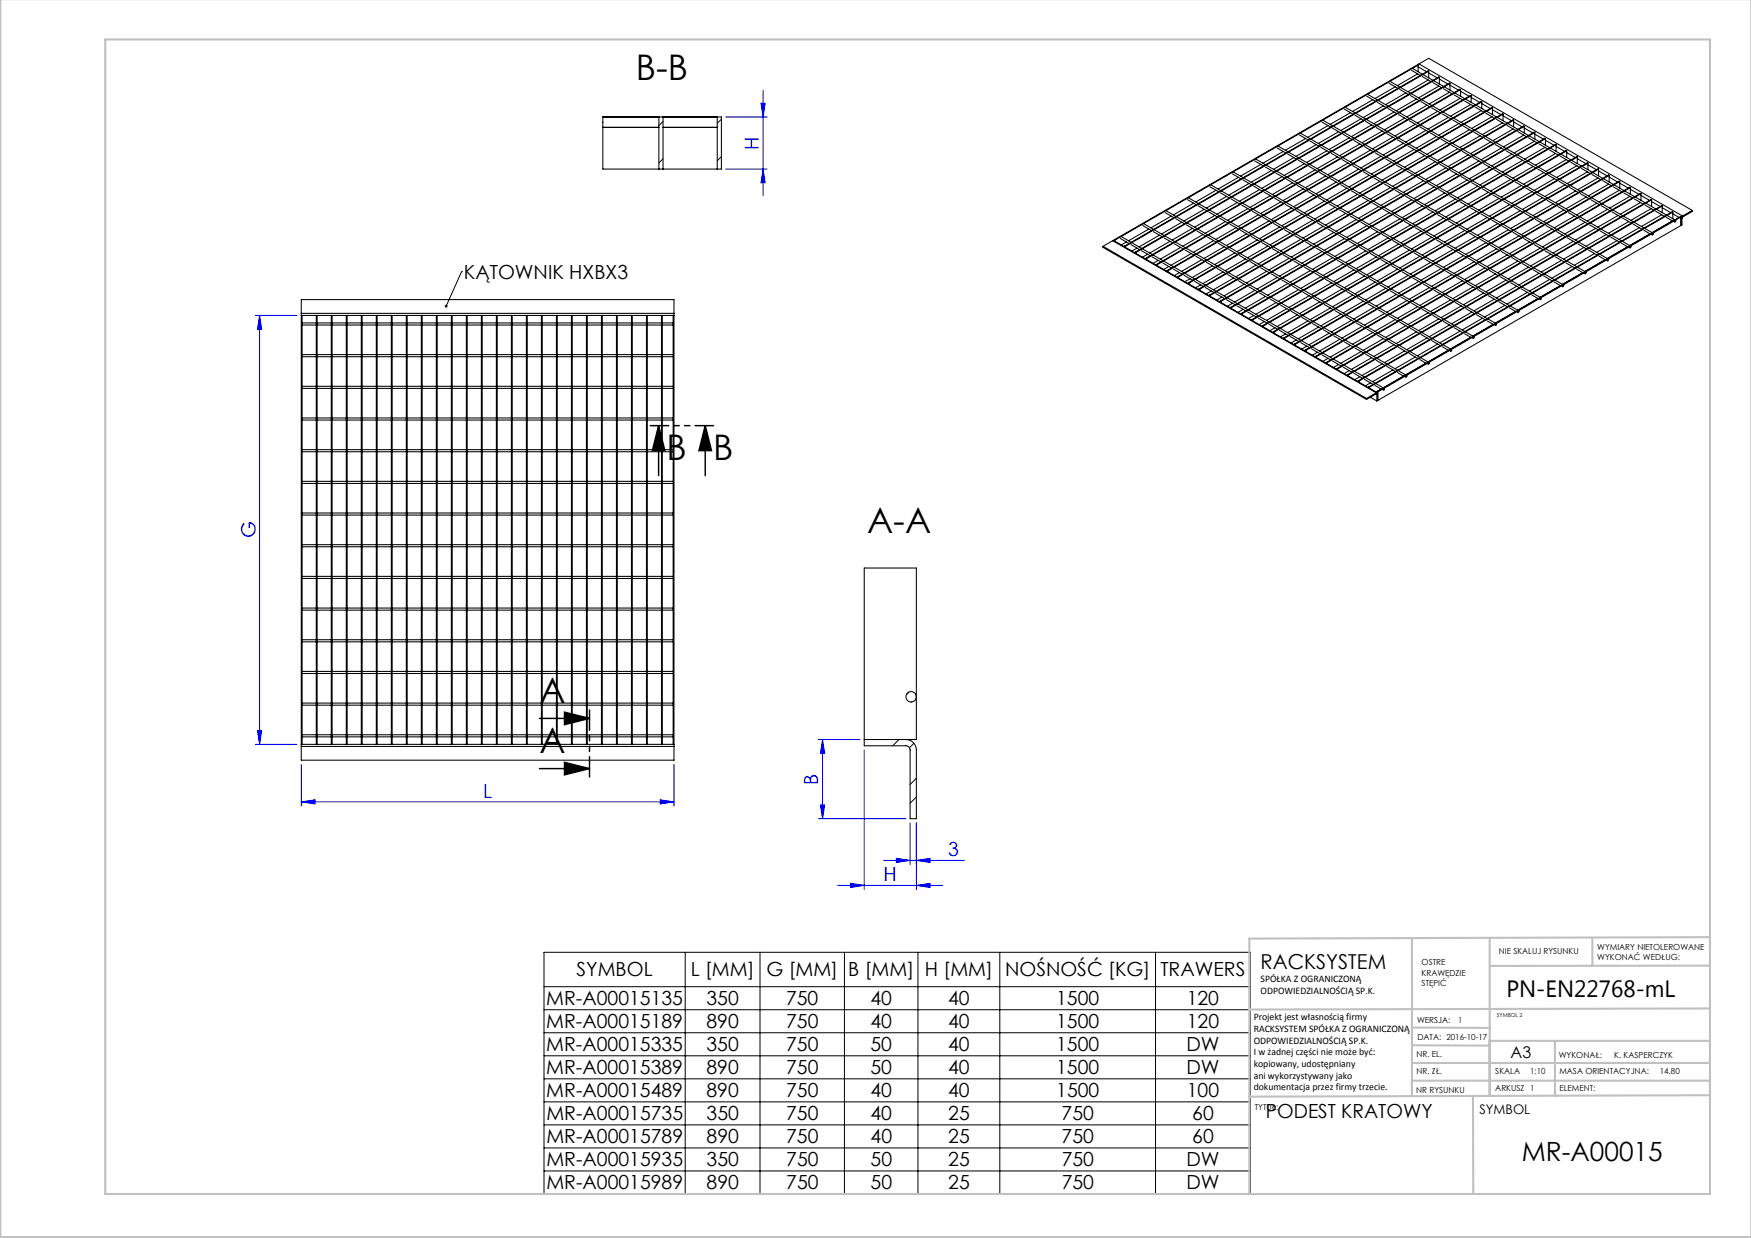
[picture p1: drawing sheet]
<svg xmlns="http://www.w3.org/2000/svg" width="420mm" height="297mm" viewBox="0 0 420 297" stroke-linecap="round" stroke-linejoin="round" font-family="sans-serif">
<defs><g id="words">
<g font-size="8.5">
<text x="152.6" y="19.2">B-B</text>
<text x="159.9" y="110.4">B</text>
<text x="171.1" y="110.4">B</text>
<text x="208" y="127.9">A-A</text>
<text x="129.4" y="168.6">A</text>
<text x="129.4" y="180.7">A</text>
</g>
<text font-size="6.3" x="365" y="278.5">MR-A00015</text>
<text font-size="5.6" x="361.3" y="239.1">PN-EN22768-mL</text>
<text font-size="4.9" x="302.4" y="232.4">RACKSYSTEM</text>
<g font-size="4.7" fill="#00f">
<text x="182" y="35.9" transform="rotate(-90 182 35.9)">H</text>
<text x="61.2" y="129.2" transform="rotate(-90 61.2 129.2)">G</text>
<text x="115.9" y="191.4">L</text>
<text x="196.3" y="188.3" transform="rotate(-90 196.3 188.3)">B</text>
<text x="227.4" y="205.4">3</text>
<text x="212" y="211.4">H</text>
</g>
<g font-size="4.7">
<text x="111.3" y="66.9">KĄTOWNIK HXBX3</text>
<text x="138.3" y="234.3">SYMBOL</text>
<text x="165.7" y="234.3">L [MM]</text>
<text x="183.8" y="234.3">G [MM]</text>
<text x="203.5" y="234.3">B [MM]</text>
<text x="221.8" y="234.3">H [MM]</text>
<text x="241.1" y="234.3">NOŚNOŚĆ [KG]</text>
<text x="278.3" y="234.3">TRAWERS</text>
<text x="131" y="241.2">MR-A00015135</text>
<text x="169.5" y="241.2">350</text>
<text x="188.6" y="241.2">750</text>
<text x="208.8" y="241.2">40</text>
<text x="227.4" y="241.2">40</text>
<text x="253.3" y="241.2">1500</text>
<text x="284.7" y="241.2">120</text>
<text x="131" y="246.7">MR-A00015189</text>
<text x="169.5" y="246.7">890</text>
<text x="188.6" y="246.7">750</text>
<text x="208.8" y="246.7">40</text>
<text x="227.4" y="246.7">40</text>
<text x="253.3" y="246.7">1500</text>
<text x="284.7" y="246.7">120</text>
<text x="131" y="252.2">MR-A00015335</text>
<text x="131" y="257.7">MR-A00015389</text>
<text x="169.5" y="252.2">350</text>
<text x="169.5" y="257.7">890</text>
<text x="188.6" y="252.2">750</text>
<text x="188.6" y="257.7">750</text>
<text x="208.8" y="252.2">50</text>
<text x="208.8" y="257.7">50</text>
<text x="227.4" y="252.2">40</text>
<text x="227.4" y="257.7">40</text>
<text x="253.3" y="252.2">1500</text>
<text x="253.3" y="257.7">1500</text>
<text x="284.6" y="252.2">DW</text>
<text x="284.6" y="257.7">DW</text>
<text x="131" y="263.3">MR-A00015489</text>
<text x="169.5" y="263.3">890</text>
<text x="188.6" y="263.3">750</text>
<text x="208.8" y="263.3">40</text>
<text x="227.4" y="263.3">40</text>
<text x="253.3" y="263.3">1500</text>
<text x="284.7" y="263.3">100</text>
<text x="131" y="268.8">MR-A00015735</text>
<text x="169.5" y="268.8">350</text>
<text x="188.6" y="268.8">750</text>
<text x="208.8" y="268.8">40</text>
<text x="227.4" y="268.8">25</text>
<text x="254.6" y="268.8">750</text>
<text x="286" y="268.8">60</text>
<text x="303.6" y="268.1">PODEST KRATOWY</text>
<text x="131" y="274.3">MR-A00015789</text>
<text x="169.5" y="274.3">890</text>
<text x="188.6" y="274.3">750</text>
<text x="208.8" y="274.3">40</text>
<text x="227.4" y="274.3">25</text>
<text x="254.7" y="274.3">750</text>
<text x="286" y="274.3">60</text>
<text x="131.1" y="279.8">MR-A00015935</text>
<text x="169.5" y="279.8">350</text>
<text x="188.6" y="279.8">750</text>
<text x="208.8" y="279.8">50</text>
<text x="227.5" y="279.8">25</text>
<text x="254.7" y="279.8">750</text>
<text x="284.6" y="279.8">DW</text>
<text x="131.1" y="285.4">MR-A00015989</text>
<text x="169.5" y="285.4">890</text>
<text x="188.6" y="285.4">750</text>
<text x="208.8" y="285.4">50</text>
<text x="227.5" y="285.4">25</text>
<text x="254.7" y="285.4">750</text>
<text x="284.6" y="285.4">DW</text>
</g>
<text font-size="3.9" x="362.3" y="253.8">A3</text>
<text font-size="3.2" x="354.9" y="267.2">SYMBOL</text>
<g font-size="2.4">
<text x="302.4" y="235.6">SPÓŁKA Z OGRANICZONĄ</text>
<text x="302.4" y="238.4">ODPOWIEDZIALNOŚCIĄ SP.K.</text>
<text x="300.7" y="244.7">Projekt jest własnością firmy</text>
<text x="300.7" y="247.5">RACKSYSTEM SPÓŁKA Z OGRANICZONĄ</text>
<text x="300.7" y="250.3">ODPOWIEDZIALNOŚCIĄ SP.K.</text>
<text x="300.7" y="253.1">I w żadnej części nie może być:</text>
<text x="300.7" y="256">kopiowany, udostępniany</text>
<text x="300.7" y="258.8">ani wykorzystywany jako</text>
<text x="300.7" y="261.6">dokumentacja przez firmy trzecie.</text>
</g>
<g font-size="2">
<text x="383.1" y="227.9">WYMIARY NIETOLEROWANE</text>
<text x="341" y="231.6">OSTRE</text>
<text x="359.5" y="228.9">NIE SKALUJ RYSUNKU</text>
<text x="383.1" y="230.4">WYKONAĆ WEDŁUG:</text>
<text x="341" y="234.1">KRAWĘDZIE</text>
<text x="341" y="236.6">STĘPIĆ</text>
<text x="339.9" y="245.4">WERSJA:</text>
<text x="349.8" y="245.4">1</text>
<text x="340" y="249.4">DATA: 2016-10-17</text>
<text x="339.8" y="257.6">NR. ZŁ.</text>
<text x="339.8" y="253.5">NR. EL.</text>
<text x="358.7" y="257.7">SKALA</text>
<text x="367" y="257.7">1:10</text>
<text x="373.9" y="253.8">WYKONAŁ:</text>
<text x="374.1" y="257.7">MASA ORIENTACYJNA:</text>
<text x="387.2" y="253.8">K. KASPERCZYK</text>
<text x="398.1" y="257.7">14.80</text>
<text x="339.7" y="262.3">NR RYSUNKU</text>
<text x="358.7" y="261.7">ARKUSZ 1</text>
<text x="374.1" y="261.7">ELEMENT:</text>
<text x="301" y="266.4">TYTUŁ:</text>
</g>
<text font-size="1.3" x="359" y="244">SYMBOL 2</text>
</g></defs>
<path d="M158 102.1l1.5 6h-3zM158 102.1v12M169.2 102.1l1.5 6h-3zM169.2 102.1v12M129.4 172.3h12M135.4 170.8l6 1.5-6 1.5zM129.4 184.4h12M135.4 182.9l6 1.5-6 1.5z" fill="none" stroke="#000" stroke-width=".35"/>
<g fill="none" stroke="#00f" stroke-width=".24">
<path d="M174 28.1h10M182.5 24.8h1l-.5 3.3zM183 21.7v25.2M174 40.6h10M183 40.6l.5 3.3h-1zM61.3 75.7h10M62.3 75.7v102.9M62.3 75.7l.5 3.3h-1zM61.3 178.6h10M61.8 175.3h1l-.5 3.3zM196.3 177.4h10M197.3 177.4v19"/>
<path d="M197.3 177.4l.5 3.3h-1zM207.3 179.9v33.5M72.3 192.4l3.3-.5v1zM72.3 183.4v10M72.3 192.4h89.4M158.4 191.9l3.3 .5-3.3 .5zM161.7 183.4v10M196.3 196.4h21M196.8 193.1h1l-.5 3.3zM218.3 197.4v10M219.8 197.4v16M200.9 212.4h25.2"/>
<path d="M204 211.9l3.3 .5-3.3 .5zM211.9 206.4h19.4M215 205.9l3.3 .5-3.3 .5zM219.8 212.4l3.3-.5v1zM219.8 206.4l3.3-.5v1z"/>
</g>
<g fill="none" stroke="#000" stroke-width=".24">
<path d="M110.7 65.2h.1M110.7 65.2l-3.7 8.2M130.5 228.5h169.4v57.9h-169.4zM130.5 236.7h169.4M164.4 228.5v57.9M182.3 228.5v57.9M202.5 228.5v57.9M220.2 228.5v57.9M239.8 228.5v57.9M277.2 228.5v57.9M130.5 242.2h169.4M130.5 247.8h169.4"/>
<path d="M130.5 253.3h169.4M130.5 258.8h169.4M130.5 264.3h169.4M130.5 269.9h169.4M130.5 275.4h169.4M130.5 280.9h169.4"/>
</g>
<path d="M141.4 170.3v16.1" fill="none" stroke="#000" stroke-width=".35" stroke-dasharray="6.3 1.3 1.3 1.3 1.3 1.3" stroke-dashoffset="1.5"/>
<path d="M156 102.1h15.2" fill="none" stroke="#000" stroke-width=".35" stroke-dasharray="6.3 1.3 1.3 1.3 1.3 1.3" stroke-dashoffset="1.9"/>
<g fill="none" stroke="#c0c0c0" stroke-width=".5">
<path d="M.1 -.1v296.9h419.9M25.2 9.5h385v276.9h-385zM338.7 225.2v37.8M357.3 225v37.9v-13.2M382 225.4v6.3M410.1 224.8l-110.4 .4v61.2M410.1 231.7h-52.8M338.7 259.3h71.5M338.7 255h71.5M338.7 250.8l18.6 .1M338.7 246.5l18.6 .1M357.3 249.7h52.9"/>
<path d="M373 249.7v13.2M410.1 241.9l-110.4 .3M353.3 262.9l.1 23.5M410.2 262.7l-110.5 .4"/>
</g>
<g fill="#000">
<path d="M106.8 73.2a.34 .34 0 0 1 .5 .2 .34 .34 0 0 1-.4 .4l.1-.4-.1 .4-.2-.3z"/>
<path d="M158 102.1l1.5 6h-3zM169.2 102.1l1.5 6h-3z"/>
<path d="M135.4 170.8l6 1.5-6 1.5zM135.4 182.9l6 1.5-6 1.5z"/>
</g>
<g fill="#00f">
<path d="M72.3 192.4l3.3-.5v1zM158.4 191.9l3.3 .5-3.3 .5z"/>
<path d="M204 211.9l3.3 .5-3.3 .5zM219.8 212.4l3.3-.5v1z"/>
<path d="M196.8 193.1h1l-.5 3.3zM197.3 177.4l.5 3.3h-1z"/>
<path d="M183 40.6l.5 3.3h-1zM182.5 24.8h1l-.5 3.3z"/>
<path d="M62.3 75.7l.5 3.3h-1zM61.8 175.3h1l-.5 3.3z"/>
<path d="M215 205.9l3.3 .5-3.3 .5zM219.8 206.4l3.3-.5v1z"/>
</g>
<g fill="none" stroke="#000" stroke-width=".25">
<path d="M333.2 20l2.1 1.2M333.5 19.5l2.3 1.4M338.6 16.9l2.1 1.2M338.8 16.4l2.4 1.4M340 17.7l-4.8 2.8M340.2 15.6l-.2-.1-72.7 42M340.2 15.6l-72.8 42M340.2 15.6v1.6M340.2 16l2 1.2M340.4 15.3l-.3 .3M340.4 15.3l63.2 36.5M340.4 15.3l2.3-1.3 63.2 36.5"/>
<path d="M341.1 18.3l2.1 1.3M341.4 17.9l2.3 1.4M342.6 19.2l-4.9 2.8M342.7 17.1l-.1-.1-72.8 42M342.7 17.1l-72.8 42M342.7 17.1v1.6M342.7 17.5l2 1.2M343.7 19.8l2.1 1.2M343.9 19.4l2.4 1.3M345.2 18.6l-.1-.1-72.8 42M345.2 18.6l-72.7 42M345.2 18.6v1.5"/>
<path d="M345.2 19l2.1 1.2M144.6 28.1h28.4v12.5h-28.4zM144.6 30.6h13.4M158 28.1v12.5M159 30.6h13M159 28.1v12.5M172 28.1v12.5M301 38.6l2.1 1.2M301.2 38.2l2.4 1.3M302.4 39.4l-4.8 2.9M303.8 39.6l2.3 1.4M306.3 35.5l2.1 1.2"/>
<path d="M306.6 35.1l2.3 1.3M307.8 36.3l-4.9 2.9M308.9 37l2.1 1.2M309.1 36.5l2.4 1.4M310.3 37.8l-4.8 2.8M311.4 38.4l2.1 1.2M311.7 38l2.3 1.4M311.7 32.4l2.1 1.2M312 32l2.3 1.3M312.9 39.3l-4.9 2.8M313.2 33.2l-4.9 2.8M314 39.9l2.1 1.2"/>
<path d="M314.2 39.5l2.4 1.3M314.3 33.9l2.1 1.2M314.5 33.4l2.4 1.4M315.7 34.7l-4.9 2.8M316.8 35.3l2.1 1.2M317 34.9l2.4 1.4M317.1 29.3l2.1 1.2M317.3 28.9l2.4 1.3M318.3 36.2l-4.9 2.8M318.5 30.1l-4.8 2.8M319.3 36.8l2.1 1.2M319.6 36.4l2.3 1.3"/>
<path d="M319.6 30.8l2.1 1.2M319.9 30.3l2.3 1.4M320.8 37.6l-4.9 2.9M321.1 31.6l-4.9 2.8M321.9 38.3l2.1 1.2M322.1 37.8l2.4 1.4M322.2 32.2l2.1 1.2M322.4 31.8l2.4 1.4M322.5 26.2l2.1 1.2M322.7 25.8l2.4 1.3M323.4 39.1l-4.9 2.8M323.6 33.1l-4.8 2.8"/>
<path d="M323.9 27l-4.9 2.8M324.4 39.7l2.1 1.3M324.7 39.3l2.3 1.4M324.7 33.7l2.1 1.2M325 33.3l2.3 1.3M325 27.7l2.1 1.2M325.3 27.2l2.3 1.4M326.2 34.5l-4.9 2.9M326.5 28.5l-4.9 2.8M327.3 35.2l2.1 1.2M327.5 34.7l2.4 1.4M327.5 29.1l2.1 1.2"/>
<path d="M327.8 28.7l2.3 1.3M327.8 23.1l2.1 1.2M328.1 22.6l2.3 1.4M328.7 36l-4.8 2.8M329 30l-4.9 2.8M329.3 23.9l-4.9 2.8M329.8 36.6l2.1 1.2M330.1 36.2l2.3 1.4M330.1 30.6l2.1 1.2M330.3 30.2l2.4 1.3M330.4 24.6l2.1 1.2M330.6 24.1l2.4 1.4"/>
<path d="M331.3 37.5l-4.9 2.8M331.6 31.4l-4.9 2.9M331.8 25.4l-4.8 2.8M332.4 38.1l2.1 1.2M332.6 37.7l2.4 1.3M332.6 32.1l2.1 1.2M332.9 31.6l2.3 1.4M332.9 26l2.1 1.2M333.2 25.6l2.3 1.3M333.8 38.9l-4.9 2.9M334.1 32.9l-4.9 2.8M334.4 26.9l-4.9 2.8"/>
<path d="M334.7 20.8l-4.9 2.8M334.9 39.6l2.1 1.2M335.2 39.1l2.3 1.4M335.2 33.5l2.1 1.2M335.4 33.1l2.4 1.4M335.5 27.5l2.1 1.2M335.7 27.1l2.4 1.3M335.7 21.4l2.2 1.3M336 21l2.4 1.4M336.7 34.4l-4.9 2.8M336.9 28.3l-4.8 2.9M337.2 22.3l-4.9 2.8"/>
<path d="M337.7 35l2.1 1.2M338 34.6l2.3 1.3M338 29l2.1 1.2M338.3 28.5l2.3 1.4M338.3 22.9l2.1 1.2M338.5 22.5l2.4 1.3M339.2 35.8l-4.9 2.9M339.5 29.8l-4.9 2.8M339.8 23.8l-4.9 2.8M340.3 36.5l2.1 1.2M340.5 36l2.4 1.4M340.6 30.4l2.1 1.2"/>
<path d="M340.8 30l2.4 1.4M340.8 24.4l2.1 1.2M341.1 24l2.3 1.3M341.7 37.3l-4.8 2.8M342 31.3l-4.8 2.8M342.3 25.2l-4.9 2.8M342.8 37.9l2.1 1.3M343.1 37.5l2.3 1.4M343.1 31.9l2.1 1.2M343.4 31.5l2.3 1.3M343.4 25.9l2.1 1.2M343.6 25.4l2.4 1.4"/>
<path d="M344.3 38.8l-4.9 2.8M344.6 32.7l-4.9 2.9M344.9 26.7l-4.9 2.8M345.1 20.7l-4.8 2.8M345.4 39.4l2.1 1.2M345.6 39l2.4 1.3M345.6 33.4l2.2 1.2M345.9 32.9l2.4 1.4M345.9 27.3l2.1 1.2M346.2 26.9l2.3 1.4M346.2 21.3l2.1 1.2M346.5 20.9l2.3 1.3"/>
<path d="M347.1 34.2l-4.9 2.8M347.4 28.2l-4.9 2.8M347.7 22.1l-4.9 2.8M347.8 20l-.2-.1-72.7 42.1M347.8 20l-72.8 42M347.8 20v1.6M347.8 20.4l2 1.2M348.2 34.8l2.1 1.3M348.4 34.4l2.4 1.4M348.5 28.8l2.1 1.2M348.7 28.4l2.4 1.3M348.8 22.8l2.1 1.2"/>
<path d="M349 22.3l2.4 1.4M349.7 35.7l-4.9 2.8M349.9 29.6l-4.8 2.9M350.2 23.6l-4.8 2.8M350.3 21.5l-.1-.1-72.8 42M350.3 21.5l-72.7 42M350.3 21.5v1.6M350.3 21.9l2.1 1.2M350.7 36.3l2.1 1.2M351 35.9l2.3 1.3M351 30.3l2.1 1.2M351.3 29.8l2.3 1.4"/>
<path d="M351.3 24.2l2.1 1.2M351.6 23.8l2.3 1.3M352.2 37.2l-4.9 2.8M352.5 31.1l-4.9 2.8M352.8 25.1l-4.9 2.8M352.9 23l-.2-.1-72.7 42M352.9 23l-72.8 42M352.9 23v1.6M352.9 23.4l2 1.2M353.3 37.8l2.1 1.2M353.5 37.3l2.4 1.4M353.6 31.7l2.1 1.2"/>
<path d="M353.8 31.3l2.4 1.4M353.9 25.7l2.1 1.2M354.1 25.3l2.4 1.3M354.8 38.6l-4.9 2.8M355 32.6l-4.8 2.8M355.3 26.5l-4.9 2.9M355.4 24.4h-.1l-72.8 42M355.4 24.4l-72.7 42M355.4 24.4v1.6M355.4 24.8l2.1 1.2M355.8 39.2l2.1 1.3M356.1 38.8l2.3 1.4"/>
<path d="M356.1 33.2l2.1 1.2M356.4 32.8l2.3 1.3M356.4 27.2l2.1 1.2M356.6 26.7l2.4 1.4M357.6 34.1l-4.9 2.8M357.9 28l-4.9 2.8M358 25.9l-.2-.1-72.7 42M358 25.9l-72.8 42M358 25.9v1.6M358 26.3l2 1.2M358.7 34.7l2.1 1.2M358.9 34.2l2.4 1.4"/>
<path d="M358.9 28.6l2.1 1.2M359.2 28.2l2.3 1.4M360.1 35.5l-4.8 2.8M360.4 29.5l-4.9 2.8M360.5 27.4l-.1-.1-72.8 42M360.5 27.4l-72.7 42M360.5 27.4v1.6M360.5 27.8l2.1 1.2M361.2 36.1l2.1 1.3M361.5 35.7l2.3 1.4M361.5 30.1l2.1 1.2M361.7 29.7l2.4 1.3"/>
<path d="M362.7 37l-4.9 2.8M363 30.9l-4.9 2.9M363.1 28.8h-.2l-72.7 42M363.1 28.8l-72.8 42M363.1 28.8v1.6M363.1 29.3l2 1.1M363.8 37.6l2.1 1.2M364 37.2l2.4 1.3M364 31.6l2.1 1.2M364.3 31.1l2.3 1.4M365.2 38.5l-4.9 2.8M365.5 32.4l-4.9 2.8"/>
<path d="M365.6 30.3l-.1-.1-72.8 42M365.6 30.3l-72.8 42M365.6 30.3v1.6M365.6 30.7l2.1 1.2M366.3 39.1l2.1 1.2M366.5 38.7l2.4 1.3M366.6 33l2.1 1.3M366.8 32.6l2.4 1.4M367.8 39.9l-4.9 2.8M368 33.9l-4.8 2.8M368.2 31.8l-.2-.1-72.7 42M368.2 31.8l-72.8 42"/>
<path d="M368.2 31.8v1.6M368.2 32.2l2 1.2M369.1 34.5l2.1 1.2M369.4 34.1l2.3 1.3M370.6 35.4l-4.9 2.8M370.7 33.3l-.1-.1-72.8 42M370.7 33.3l-72.8 42M370.7 33.3v1.5M370.7 33.7l2.1 1.1M371.7 36l2.1 1.2M371.9 35.5l2.4 1.4M373.1 36.8l-4.8 2.8"/>
<path d="M373.2 34.7l-.1-.1-72.8 42M373.2 34.7l-72.7 42M373.2 34.7v1.6M373.2 35.1l2.1 1.2M374.2 37.5l2.1 1.2M374.5 37l2.3 1.4M375.7 38.3l-4.9 2.8M375.8 36.2l-.2-.1-72.7 42M375.8 36.2l-72.8 42M375.8 36.2v1.6M375.8 36.6l2 1.2M376.8 38.9l2.1 1.2"/>
<path d="M377 38.5l2.4 1.3M378.2 39.8l-4.8 2.8M378.3 37.7l-.1-.1-72.8 42M378.3 37.7l-72.7 42M378.3 37.7v1.6M378.3 38.1l2.1 1.2M379.6 40l2.3 1.3M380.9 39.1h-.2l-72.7 42M380.9 39.1l-72.8 42M380.9 39.1v1.6M380.9 39.5l2 1.2M264.6 59.1v.2l63.2 36.5"/>
<path d="M264.6 59.1l63.2 36.5M266.9 57.7h.2l63.3 36.5-.1-.2h.2M266.9 57.7l-2.3 1.4M266.9 57.7l63.2 36.5M267.3 57.5l.1 .1M267.3 57.5v.3M267.4 57.6v.3M268.7 57.2l2.1 1.2M269 56.8l2.3 1.3M269.8 59l.1 .1M269.8 59v.3M269.9 59.1v.2"/>
<path d="M270.2 58.1l-1.2 .7M271.3 58.7l2.1 1.2M271.5 58.2l2.4 1.4M272.7 59.5l-1.2 .7M274.1 59.7l2.3 1.4M274.1 54.1l2.1 1.2M274.3 53.7l2.4 1.3M275.6 55l-4.9 2.8M276.6 55.6l2.1 1.2M276.9 55.1l2.3 1.4M278.1 56.4l-4.9 2.8M279.2 57l2.1 1.3"/>
<path d="M279.4 56.6l2.4 1.4M279.5 51l2.1 1.2M279.7 50.6l2.4 1.3M280.6 57.9l-4.8 2.8M280.9 51.8l-4.8 2.9M281.7 58.5l2.1 1.2M282 58.1l2.3 1.3M282 52.5l2.1 1.2M282.3 52l2.3 1.4M283.2 59.4l-4.9 2.8M283.5 53.3l-4.9 2.8M284.3 60l2.1 1.2"/>
<path d="M284.5 59.6l2.4 1.3M284.6 53.9l2.1 1.3M284.8 53.5l2.4 1.4M284.8 47.9l2.1 1.2M285.1 47.5l2.3 1.3M286 54.8l-4.9 2.8M286.3 48.7l-4.9 2.9M287.1 55.4l2.1 1.2M287.4 55l2.3 1.3M287.4 49.4l2.1 1.2M287.6 48.9l2.4 1.4M288.6 56.3l-4.9 2.8"/>
<path d="M288.9 50.2l-4.9 2.8M289.6 56.9l2.1 1.2M289.9 56.4l2.3 1.4M289.9 50.8l2.1 1.3M290.2 50.4l2.3 1.4M290.2 44.8l2.1 1.2M290.5 44.4l2.3 1.3M291.1 57.7l-4.9 2.8M291.4 51.7l-4.9 2.8M291.7 45.6l-4.9 2.9M292.2 58.4l2.1 1.2M292.4 57.9l2.4 1.4"/>
<path d="M292.5 52.3l2.1 1.2M292.7 51.9l2.4 1.3M292.8 46.3l2.1 1.2M293 45.8l2.4 1.4M293.7 59.2l-4.9 2.8M293.9 53.2l-4.8 2.8M294.2 47.1l-4.9 2.8M294.7 59.8l2.1 1.2M295 59.4l2.3 1.3M295 53.8l2.1 1.2M295.3 53.3l2.3 1.4M295.3 47.7l2.1 1.3"/>
<path d="M295.6 47.3l2.3 1.4M295.6 41.7l2.1 1.2M295.8 41.3l2.4 1.3M296.5 54.6l-4.9 2.8M296.8 48.6l-4.9 2.8M297.1 42.5l-4.9 2.9M297.6 55.2l2.1 1.3M297.8 54.8l2.4 1.4M297.8 49.2l2.2 1.2M298.1 48.8l2.4 1.3M298.1 43.2l2.1 1.2M298.4 42.7l2.3 1.4"/>
<path d="M299 56.1l-4.8 2.8M299.3 50.1l-4.9 2.8M299.6 44l-4.9 2.8M300.1 56.7l2.1 1.2M300.4 56.3l2.3 1.3M300.4 50.7l2.1 1.2M300.6 50.2l2.4 1.4M300.7 44.6l2.1 1.2M300.9 44.2l2.4 1.4M301.6 57.6l-4.9 2.8M301.9 51.5l-4.9 2.8M302.1 45.5l-4.8 2.8"/>
<path d="M302.7 58.2l2.1 1.2M302.9 57.8l2.4 1.3M302.9 52.1l2.1 1.3M303.2 51.7l2.3 1.4M303.2 46.1l2.1 1.2M303.5 45.7l2.3 1.3M303.5 40.1l2.1 1.2M304.1 59l-4.9 2.8M304.4 53l-4.9 2.8M304.7 47l-4.9 2.8M305 40.9l-4.9 2.8M305.2 59.7l2.1 1.2"/>
<path d="M305.5 59.2l2.3 1.4M305.5 53.6l2.1 1.2M305.7 53.2l2.4 1.3M305.8 47.6l2.1 1.2M306 47.1l2.4 1.4M306.1 41.5l2.1 1.2M306.3 41.1l2.4 1.4M307 54.5l-4.9 2.8M307.2 48.4l-4.8 2.8M307.5 42.4l-4.9 2.8M308 55.1l2.1 1.2M308.3 54.7l2.3 1.3"/>
<path d="M308.3 49l2.1 1.3M308.6 48.6l2.3 1.4M308.6 43l2.1 1.2M308.8 42.6l2.4 1.3M309.5 55.9l-4.9 2.8M309.8 49.9l-4.9 2.8M310.1 43.8l-4.9 2.9M310.6 56.6l2.1 1.2M310.8 56.1l2.4 1.4M310.9 50.5l2.1 1.2M311.1 50.1l2.4 1.3M311.1 44.5l2.1 1.2"/>
<path d="M311.4 44l2.3 1.4M312 57.4l-4.8 2.8M312.3 51.4l-4.8 2.8M312.6 45.3l-4.9 2.8M313.1 58l2.1 1.2M313.4 57.6l2.3 1.3M313.4 52l2.1 1.2M313.7 51.5l2.3 1.4M313.7 45.9l2.1 1.3M313.9 45.5l2.4 1.4M314.6 58.9l-4.9 2.8M314.9 52.8l-4.9 2.8"/>
<path d="M315.2 46.8l-4.9 2.8M315.4 40.7l-4.8 2.9M315.7 59.5l2.1 1.2M315.9 59.1l2.4 1.3M316 53.5l2.1 1.2M316.2 53l2.4 1.4M316.2 47.4l2.1 1.2M316.5 47l2.3 1.3M316.5 41.4l2.1 1.2M316.8 40.9l2.3 1.4M317.4 54.3l-4.9 2.8M317.7 48.3l-4.9 2.8"/>
<path d="M318 42.2l-4.9 2.8M318.5 54.9l2.1 1.2M318.7 54.5l2.4 1.3M318.8 48.9l2.1 1.2M319 48.4l2.4 1.4M319.1 42.8l2.1 1.3M319.3 42.4l2.4 1.4M320 55.8l-4.9 2.8M320.2 49.7l-4.8 2.8M320.5 43.7l-4.8 2.8M321 56.4l2.1 1.2M321.3 56l2.3 1.3"/>
<path d="M321.3 50.3l2.1 1.3M321.6 49.9l2.3 1.4M321.6 44.3l2.1 1.2M321.9 43.9l2.3 1.3M322.5 57.2l-4.9 2.9M322.8 51.2l-4.9 2.8M323.1 45.2l-4.9 2.8M323.6 57.9l2.1 1.2M323.8 57.4l2.4 1.4M323.9 51.8l2.1 1.2M324.1 51.4l2.4 1.3M324.2 45.8l2.1 1.2"/>
<path d="M324.4 45.3l2.4 1.4M325.1 58.7l-4.9 2.8M325.3 52.7l-4.8 2.8M325.6 46.6l-4.9 2.8M325.9 40.6l-4.9 2.8M326.1 59.3l2.1 1.2M326.4 58.9l2.3 1.4M326.4 53.3l2.1 1.2M326.7 52.9l2.3 1.3M326.7 47.2l2.1 1.3M326.9 46.8l2.4 1.4M327 41.2l2.1 1.2"/>
<path d="M327.2 40.8l2.4 1.3M327.9 54.1l-4.9 2.8M328.2 48.1l-4.9 2.8M328.4 42.1l-4.8 2.8M329 54.8l2.1 1.2M329.2 54.3l2.4 1.4M329.2 48.7l2.1 1.2M329.5 48.3l2.3 1.3M329.5 42.7l2.1 1.2M329.8 42.2l2.3 1.4M330.4 55.6l-4.8 2.8M330.7 49.6l-4.9 2.8"/>
<path d="M331 43.5l-4.9 2.8M331.5 56.2l2.1 1.2M331.8 55.8l2.3 1.4M331.8 50.2l2.1 1.2M332 49.8l2.4 1.3M332.1 44.1l2.1 1.3M332.3 43.7l2.4 1.4M333 57.1l-4.9 2.8M333.3 51l-4.9 2.8M333.5 45l-4.8 2.8M334.1 57.7l2.1 1.2M334.3 57.3l2.4 1.3"/>
<path d="M334.3 51.7l2.1 1.2M334.6 51.2l2.3 1.4M334.6 45.6l2.1 1.2M334.9 45.2l2.3 1.3M335.5 58.5l-4.9 2.9M335.8 52.5l-4.9 2.8M336.1 46.5l-4.9 2.8M336.4 40.4l-4.9 2.8M336.6 59.2l2.1 1.2M336.8 58.7l2.4 1.4M336.9 53.1l2.1 1.2M337.1 52.7l2.4 1.4"/>
<path d="M337.2 47.1l2.1 1.2M337.4 46.7l2.4 1.3M337.4 41l2.1 1.3M337.7 40.6l2.3 1.4M338.3 54l-4.8 2.8M338.6 47.9l-4.8 2.8M338.9 41.9l-4.9 2.8M339.4 54.6l2.1 1.2M339.7 54.2l2.3 1.3M339.7 48.6l2.1 1.2M340 48.1l2.3 1.4M340 42.5l2.1 1.2"/>
<path d="M340.2 42.1l2.4 1.3M340.9 55.4l-4.9 2.9M341.2 49.4l-4.9 2.8M341.5 43.4l-4.9 2.8M342 56.1l2.1 1.2M342.2 55.6l2.4 1.4M342.3 50l2.1 1.2M342.5 49.6l2.4 1.3M342.5 44l2.1 1.2M342.8 43.5l2.3 1.4M343.4 56.9l-4.8 2.8M343.7 50.9l-4.9 2.8"/>
<path d="M344 44.8l-4.9 2.8M344.5 57.5l2.1 1.2M344.8 57.1l2.3 1.4M344.8 51.5l2.1 1.2M345.1 51.1l2.3 1.3M345.1 45.5l2.1 1.2M345.3 45l2.4 1.4M346 58.4l-4.9 2.8M346.3 52.3l-4.9 2.9M346.6 46.3l-4.9 2.8M346.8 40.3l-4.8 2.8M347.1 59l2.1 1.2"/>
<path d="M347.3 58.6l2.4 1.3M347.3 53l2.1 1.2M347.6 52.5l2.3 1.4M347.6 46.9l2.1 1.2M347.9 46.5l2.3 1.3M347.9 40.9l2.1 1.2M348.2 40.4l2.3 1.4M348.5 59.8l-4.8 2.9M348.8 53.8l-4.9 2.8M349.1 47.8l-4.9 2.8M349.4 41.7l-4.9 2.8M349.9 54.4l2.1 1.2"/>
<path d="M350.1 54l2.4 1.4M350.2 48.4l2.1 1.2M350.4 48l2.4 1.3M350.5 42.3l2.1 1.3M350.7 41.9l2.4 1.4M351.4 55.3l-4.9 2.8M351.6 49.2l-4.8 2.9M351.9 43.2l-4.9 2.8M352.4 55.9l2.1 1.2M352.7 55.5l2.3 1.3M352.7 49.9l2.1 1.2M353 49.4l2.3 1.4"/>
<path d="M353 43.8l2.1 1.2M353.3 43.4l2.3 1.3M353.9 56.7l-4.9 2.9M354.2 50.7l-4.9 2.8M354.5 44.7l-4.9 2.8M355 57.4l2.1 1.2M355.2 56.9l2.4 1.4M355.3 51.3l2.1 1.2M355.5 50.9l2.4 1.4M355.5 45.3l2.2 1.2M355.8 44.9l2.4 1.3M356.4 58.2l-4.8 2.8"/>
<path d="M356.7 52.2l-4.8 2.8M357 46.1l-4.9 2.8M357.3 40.1l-4.9 2.8M357.5 58.8l2.1 1.3M357.8 58.4l2.3 1.4M357.8 52.8l2.1 1.2M358.1 52.4l2.3 1.3M358.1 46.8l2.1 1.2M358.3 46.3l2.4 1.4M358.4 40.7l2.1 1.2M358.6 40.3l2.4 1.3M359 59.7l-4.9 2.8"/>
<path d="M359.3 53.6l-4.9 2.9M359.6 47.6l-4.9 2.8M359.8 41.6l-4.8 2.8M360.3 59.9l2.4 1.3M360.4 54.3l2.1 1.2M360.6 53.8l2.4 1.4M360.6 48.2l2.1 1.2M360.9 47.8l2.3 1.4M360.9 42.2l2.1 1.2M361.2 41.8l2.3 1.3M361.8 55.1l-4.9 2.8M362.1 49.1l-4.9 2.8"/>
<path d="M362.4 43l-4.9 2.8M362.9 55.7l2.1 1.3M363.2 55.3l2.3 1.4M363.2 49.7l2.1 1.2M363.4 49.3l2.4 1.3M363.5 43.7l2.1 1.2M363.7 43.2l2.4 1.4M364.4 56.6l-4.9 2.8M364.7 50.5l-4.9 2.9M364.9 44.5l-4.8 2.8M365.4 57.2l2.2 1.2M365.7 56.8l2.4 1.3"/>
<path d="M365.7 51.2l2.1 1.2M366 50.7l2.3 1.4M366 45.1l2.1 1.2M366.3 44.7l2.3 1.3M366.9 58.1l-4.9 2.8M367.2 52l-4.9 2.8M367.5 46l-4.9 2.8M368 58.7l2.1 1.2M368.2 58.2l2.4 1.4M368.3 52.6l2.1 1.2M368.5 52.2l2.4 1.4M368.6 46.6l2.1 1.2"/>
<path d="M368.8 46.2l2.4 1.3M368.8 40.6l2.1 1.2M369.1 40.1l2.3 1.4M369.5 59.5l-4.9 2.8M369.7 53.5l-4.8 2.8M370 47.4l-4.8 2.9M370.3 41.4l-4.9 2.8M370.8 59.7l2.3 1.4M370.8 54.1l2.1 1.2M371.1 53.7l2.3 1.3M371.1 48.1l2.1 1.2M371.4 47.6l2.3 1.4"/>
<path d="M371.4 42l2.1 1.2M371.6 41.6l2.4 1.3M372.3 55l-4.9 2.8M372.6 48.9l-4.9 2.8M372.9 42.9l-4.9 2.8M373.4 55.6l2.1 1.2M373.6 55.1l2.4 1.4M373.7 49.5l2.1 1.2M373.9 49.1l2.4 1.4M373.9 43.5l2.1 1.2M374.2 43.1l2.3 1.3M374.8 56.4l-4.8 2.8"/>
<path d="M375.1 50.4l-4.9 2.8M375.4 44.3l-4.9 2.9M375.9 57l2.1 1.3M376.2 56.6l2.3 1.4M376.2 51l2.1 1.2M376.4 50.6l2.4 1.3M376.5 45l2.1 1.2M376.7 44.5l2.4 1.4M377.4 57.9l-4.9 2.8M377.7 51.8l-4.9 2.9M377.9 45.8l-4.8 2.8M378.5 58.5l2.1 1.2"/>
<path d="M378.7 58.1l2.4 1.3M378.7 52.5l2.1 1.2M379 52l2.3 1.4M379 46.4l2.1 1.2M379.3 46l2.3 1.4M379.3 40.4l2.1 1.2M379.9 59.4l-4.8 2.8M380.2 53.3l-4.9 2.8M380.5 47.3l-4.9 2.8M380.8 41.2l-4.9 2.8M381 60l2.1 1.2M381.3 59.6l2.3 1.3"/>
<path d="M381.3 53.9l2.1 1.3M381.5 53.5l2.4 1.4M381.6 47.9l2.1 1.2M381.8 47.5l2.4 1.3M381.9 41.9l2.1 1.2M382.1 41.4l2.4 1.4M382.8 54.8l-4.9 2.8M383 48.7l-4.8 2.9M383.3 42.7l-4.9 2.8M383.4 40.6l-.1-.1-72.8 42M383.4 40.6l-72.7 42M383.4 40.6v1.6"/>
<path d="M383.4 41l2.1 1.2M383.8 55.4l2.1 1.2M384.1 55l2.3 1.3M384.1 49.4l2.1 1.2M384.4 48.9l2.3 1.4M384.4 43.3l2.1 1.2M384.6 42.9l2.4 1.4M385.3 56.3l-4.9 2.8M385.6 50.2l-4.9 2.8M385.9 44.2l-4.9 2.8M386 42.1l-.2-.1-72.7 42M386 42.1l-72.8 42"/>
<path d="M386 42.1v1.6M386 42.5l2 1.2M386.4 56.9l2.1 1.2M386.6 56.4l2.4 1.4M386.7 50.8l2.1 1.3M386.9 50.4l2.4 1.4M386.9 44.8l2.1 1.2M387.2 44.4l2.3 1.3M387.8 57.7l-4.8 2.8M388.1 51.7l-4.8 2.8M388.4 45.6l-4.9 2.9M388.5 43.5h-.1l-72.8 42"/>
<path d="M388.5 43.5l-72.7 42M388.5 43.5v1.6M388.5 43.9l2.1 1.2M388.9 58.4l1.6 .8M389.2 57.9l1.8 1M389.2 52.3l2.1 1.2M389.5 51.9l2.3 1.3M389.5 46.3l2.1 1.2M389.7 45.8l2.4 1.4M390.4 59.2l-4.9 2.8M390.7 53.2l-4.9 2.8M391 47.1l-4.9 2.8"/>
<path d="M391.1 45l-.2-.1-72.7 42M391.1 45l-72.8 42M391.1 45v1.6M391.1 45.4l2 1.2M391.8 53.8l2.1 1.2M392 53.3l2.4 1.4M392 47.7l2.1 1.3M392.3 47.3l2.3 1.4M393.2 54.6l-4.9 2.8M393.5 48.6l-4.9 2.8M393.6 46.5l-.1-.1-72.8 42M393.6 46.5l-72.8 42"/>
<path d="M393.6 46.5v1.6M393.6 46.9l2.1 1.2M394.3 55.2l1.5 .9M394.5 54.8l1.8 1M394.6 49.2l2.1 1.2M394.8 48.8l2.4 1.3M395.8 56.1l-4.9 2.8M396 50.1l-4.8 2.8M396.2 47.9h-.2l-72.7 42M396.2 47.9l-72.8 42.1M396.2 47.9v1.6M396.2 48.4l2 1.1"/>
<path d="M397.1 50.7l2.1 1.2M397.4 50.2l2.3 1.4M398.6 51.5l-4.9 2.8M398.7 49.4l-.1-.1-72.8 42M398.7 49.4l-72.8 42M398.7 49.4v1.6M398.7 49.8l2.1 1.2M399.7 52.1l1.5 .9M399.9 51.7l1.8 1M401.1 53l-4.8 2.8M401.2 50.9l-.1-.1-72.8 42M401.2 50.9l-72.7 42"/>
<path d="M401.2 50.9v1.6M401.2 51.3l1.5 .9M403.2 52l-.1-.1-73.1 42.1M403.2 52l-72.7 42M403.2 52v2.1M403.2 54.1l-72.7 42M403.4 52.3v1.7l-.2 .1M403.6 51.8l-.4 .6 .2-.1M403.6 52.1l-.2 .2M403.6 51.8v.3M405.9 50.5l-2.3 1.3M405.9 50.5v.2l-2.3 1.4"/>
<path d="M72.3 75.2v.5M72.3 75.7h89.4M72.3 75.2v-3.3h89.4v3.3M72.3 75.7v102.9M72.3 75.2h89.4M72.5 78h3.4M72.5 77.5h3.4M72.5 75.7v102.9M75.9 75.7v102.9M76.1 78h3.4M76.1 77.5h3.4M76.1 75.7v102.9"/>
<path d="M79.5 75.7v102.9M79.7 78h3.4M79.7 77.5h3.4M79.7 75.7v102.9M83.1 75.7v102.9M83.3 78h3.4M83.3 77.5h3.4M83.3 75.7v102.9M86.7 75.7v102.9M86.9 78h3.4M86.9 77.5h3.4M86.9 75.7v102.9"/>
<path d="M90.3 75.7v102.9M90.5 78h3.4M90.5 77.5h3.4M90.5 75.7v102.9M93.9 75.7v102.9M94.1 78h3.4M94.1 77.5h3.4M94.1 75.7v102.9M97.5 75.7v102.9M97.7 78h3.4M97.7 77.5h3.4M97.7 75.7v102.9"/>
<path d="M101.1 75.7v102.9M101.3 78h3.4M101.3 77.5h3.4M101.3 75.7v102.9M104.7 75.7v102.9M104.9 78h3.4M104.9 77.5h3.4M104.9 75.7v102.9M108.3 75.7v102.9M108.5 78h3.4M108.5 77.5h3.4M108.5 75.7v102.9"/>
<path d="M111.9 75.7v102.9M112.1 78h3.4M112.1 77.5h3.4M112.1 75.7v102.9M115.5 75.7v102.9M115.7 78h3.4M115.7 77.5h3.4M115.7 75.7v102.9M119.1 75.7v102.9M119.3 78h3.4M119.3 77.5h3.4M119.3 75.7v102.9"/>
<path d="M122.7 75.7v102.9M122.9 78h3.4M122.9 77.5h3.4M122.9 75.7v102.9M126.3 75.7v102.9M126.5 78h3.4M126.5 77.5h3.4M126.5 75.7v102.9M129.9 75.7v102.9M130.1 78h3.4M130.1 77.5h3.4M130.1 75.7v102.9"/>
<path d="M133.5 75.7v102.9M133.7 78h3.4M133.7 77.5h3.4M133.7 75.7v102.9M137.1 75.7v102.9M137.3 78h3.4M137.3 77.5h3.4M137.3 75.7v102.9M140.7 75.7v102.9M140.9 78h3.4M140.9 77.5h3.4M140.9 75.7v102.9"/>
<path d="M144.3 75.7v102.9M144.5 78h3.4M144.5 77.5h3.4M144.5 75.7v102.9M147.9 75.7v102.9M148.1 78h3.4M148.1 77.5h3.4M148.1 75.7v102.9M151.5 75.7v102.9M151.7 78h3.4M151.7 77.5h3.4M151.7 75.7v102.9"/>
<path d="M155.1 75.7v102.9M155.3 78h3.4M155.3 77.5h3.4M155.3 75.7v102.9M158.7 75.7v102.9M158.9 78h2.6M158.9 77.5h2.6M158.9 75.7v102.9M161.5 75.7v102.9M161.7 75.2v.5M161.7 75.7v102.9M272.3 60.5l.2 .1"/>
<path d="M272.3 60.5v.2M272.5 60.6v.2M273.8 60.1l2.1 1.3M274.9 62h.1M274.9 62v.2M275 62v.3M275.3 61l-1.3 .7M276.4 61.6l2.1 1.2M276.6 61.2l2.4 1.3M277.4 63.4l.2 .1M277.4 63.4v.3M277.6 63.5v.2"/>
<path d="M277.8 62.5l-1.2 .7M278.9 63.1l2.1 1.2M279.1 62.7l2.4 1.3M280 64.9l.1 .1M280 64.9v.2M280.1 65v.2M280.4 63.9l-1.3 .7M281.4 64.6l2.1 1.2M281.7 64.1l2.3 1.4M282.5 66.4h.2M282.5 66.4v.2M282.7 66.4v.3"/>
<path d="M282.9 65.4l-1.2 .7M284 66l2.1 1.2M284.2 65.6l2.4 1.3M285.1 67.8l.1 .1M285.1 67.8v.3M285.2 67.9v.2M285.5 66.9l-1.3 .7M285.7 60.8l-4.8 2.8M286.5 67.5l2.1 1.2M286.8 67.1l2.3 1.3M286.8 61.5l2.1 1.2M287.1 61l2.3 1.4"/>
<path d="M287.6 69.3l.2 .1M287.6 69.3v.2M287.8 69.4v.2M288 68.3l-1.2 .8M288.3 62.3l-4.9 2.8M289.1 69l2.1 1.2M289.3 68.5l2.4 1.4M289.4 62.9l2.1 1.2M289.6 62.5l2.4 1.3M290.2 70.8h.1M290.2 70.8v.2M290.3 70.8v.3"/>
<path d="M290.5 69.8l-1.2 .7M290.8 63.8l-4.8 2.8M291.6 70.4l2.1 1.2M291.9 70l2.3 1.4M291.9 64.4l2.1 1.2M292.2 64l2.3 1.3M292.7 72.2l.1 .1M292.7 72.2v.3M292.8 72.3v.3M293.1 71.3l-1.2 .7M293.4 65.2l-4.9 2.9M294.2 71.9l2.1 1.2"/>
<path d="M294.4 71.5l2.4 1.3M294.5 65.9l2.1 1.2M294.7 65.4l2.4 1.4M295.3 73.7l.1 .1M295.3 73.7v.2M295.4 73.8v.2M295.6 72.7l-1.2 .8M295.9 66.7l-4.9 2.8M296.2 60.7l-4.9 2.8M296.7 73.4l2.1 1.2M297 72.9l2.3 1.4M297 67.3l2.1 1.2"/>
<path d="M297.3 66.9l2.3 1.4M297.3 61.3l2.1 1.2M297.5 60.9l2.4 1.3M297.8 75.2l.1 .1M297.8 75.2v.2M297.9 75.3v.2M298.2 74.2l-1.2 .7M298.5 68.2l-4.9 2.8M298.7 62.1l-4.8 2.8M299.3 74.8l2.1 1.3M299.5 74.4l2.4 1.4M299.5 68.8l2.1 1.2"/>
<path d="M299.8 68.4l2.3 1.3M299.8 62.8l2.1 1.2M300.1 62.3l2.3 1.4M300.3 76.6l.2 .1M300.3 76.6v.3M300.5 76.7v.3M300.7 75.7l-1.2 .7M301 69.6l-4.9 2.9M301.3 63.6l-4.9 2.8M301.8 76.3l2.1 1.2M302.1 75.9l2.3 1.3M302.1 70.3l2.1 1.2"/>
<path d="M302.3 69.8l2.4 1.4M302.4 64.2l2.1 1.2M302.6 63.8l2.4 1.4M302.9 78.1l.1 .1M302.9 78.1v.3M303 78.2v.2M303.3 77.2l-1.3 .7M303.6 71.1l-4.9 2.8M303.8 65.1l-4.8 2.8M304.4 77.8l2.1 1.2M304.6 77.3l2.4 1.4M304.6 71.7l2.1 1.3"/>
<path d="M304.9 71.3l2.3 1.4M304.9 65.7l2.1 1.2M305.2 65.3l2.3 1.3M305.4 79.6l.2 .1M305.4 79.6v.2M305.6 79.7v.2M305.8 78.6l-1.2 .7M306.1 72.6l-4.9 2.8M306.4 66.5l-4.9 2.9M306.7 60.5l-4.9 2.8M306.9 79.3l2.1 1.2M307.2 78.8l2.3 1.4"/>
<path d="M307.2 73.2l2.1 1.2M307.4 72.8l2.4 1.3M307.5 67.2l2.1 1.2M307.7 66.7l2.4 1.4M307.7 61.1l2.2 1.2M308 60.7l2.4 1.4M308.6 74.1l-4.8 2.8M308.9 68l-4.8 2.8M309.2 62l-4.9 2.8M309.7 74.7l2.1 1.2M310 74.2l2.3 1.4M310 68.6l2.1 1.3"/>
<path d="M310.3 68.2l2.3 1.4M310.3 62.6l2.1 1.2M310.5 62.2l2.4 1.3M311.2 75.5l-4.9 2.8M311.5 69.5l-4.9 2.8M311.8 63.4l-4.9 2.9M312.3 76.1l2.1 1.3M312.5 75.7l2.4 1.4M312.6 70.1l2.1 1.2M312.8 69.7l2.4 1.3M312.8 64.1l2.1 1.2M313.1 63.6l2.3 1.4"/>
<path d="M313.7 77l-4.8 2.8M314 71l-4.9 2.8M314.3 64.9l-4.9 2.8M314.8 77.6l2.1 1.2M315.1 77.2l2.3 1.3M315.1 71.6l2.1 1.2M315.4 71.1l2.3 1.4M315.4 65.5l2.1 1.2M315.6 65.1l2.4 1.4M316.3 78.5l-4.9 2.8M316.6 72.4l-4.9 2.8M316.9 66.4l-4.9 2.8"/>
<path d="M317.1 60.3l-4.8 2.9M317.4 79.1l2.1 1.2M317.6 78.7l2.4 1.3M317.6 73l2.2 1.3M317.9 72.6l2.4 1.4M317.9 67l2.1 1.2M318.2 66.6l2.3 1.3M318.2 61l2.1 1.2M318.5 60.5l2.3 1.4M318.8 79.9l-4.8 2.8M319.1 73.9l-4.9 2.8M319.4 67.9l-4.9 2.8"/>
<path d="M319.7 61.8l-4.9 2.8M320.2 74.5l2.1 1.2M320.4 74.1l2.4 1.3M320.5 68.5l2.1 1.2M320.7 68l2.4 1.4M320.8 62.4l2.1 1.2M321 62l2.4 1.4M321.7 75.4l-4.9 2.8M321.9 69.3l-4.8 2.8M322.2 63.3l-4.8 2.8M322.7 76l2.1 1.2M323 75.6l2.3 1.3"/>
<path d="M323 69.9l2.1 1.3M323.3 69.5l2.3 1.4M323.3 63.9l2.1 1.2M323.6 63.5l2.3 1.3M324.2 76.8l-4.9 2.8M324.5 70.8l-4.9 2.8M324.8 64.7l-4.9 2.9M325.3 77.5l2.1 1.2M325.5 77l2.4 1.4M325.6 71.4l2.1 1.2M325.8 71l2.4 1.3M325.9 65.4l2.1 1.2"/>
<path d="M326.1 64.9l2.4 1.4M326.8 78.3l-4.9 2.8M327 72.3l-4.8 2.8M327.3 66.2l-4.9 2.8M327.6 60.2l-4.9 2.8M327.8 78.9l2.1 1.2M328.1 78.5l2.3 1.3M328.1 72.9l2.1 1.2M328.4 72.4l2.3 1.4M328.4 66.8l2.1 1.3M328.6 66.4l2.4 1.4M328.7 60.8l2.1 1.2"/>
<path d="M328.9 60.4l2.4 1.3M329.3 79.8l-4.9 2.8M329.6 73.7l-4.9 2.8M329.9 67.7l-4.9 2.8M330.1 61.6l-4.8 2.9M330.6 80l2.4 1.3M330.7 74.4l2.1 1.2M330.9 73.9l2.4 1.4M330.9 68.3l2.1 1.2M331.2 67.9l2.3 1.3M331.2 62.3l2.1 1.2M331.5 61.8l2.3 1.4"/>
<path d="M332.1 75.2l-4.8 2.8M332.4 69.2l-4.9 2.8M332.7 63.1l-4.9 2.8M333.2 75.8l2.1 1.2M333.5 75.4l2.3 1.3M333.5 69.8l2.1 1.2M333.7 69.3l2.4 1.4M333.8 63.7l2.1 1.3M334 63.3l2.4 1.4M334.7 76.7l-4.9 2.8M335 70.6l-4.9 2.8M335.2 64.6l-4.8 2.8"/>
<path d="M335.7 77.3l2.2 1.2M336 76.9l2.4 1.3M336 71.2l2.1 1.3M336.3 70.8l2.3 1.4M336.3 65.2l2.1 1.2M336.6 64.8l2.3 1.3M337.2 78.1l-4.9 2.9M337.5 72.1l-4.9 2.8M337.8 66.1l-4.9 2.8M338.1 60l-4.9 2.8M338.3 78.8l2.1 1.2M338.5 78.3l2.4 1.4"/>
<path d="M338.6 72.7l2.1 1.2M338.8 72.3l2.4 1.3M338.9 66.7l2.1 1.2M339.1 66.2l2.4 1.4M339.1 60.6l2.1 1.3M339.4 60.2l2.3 1.4M339.8 79.6l-4.9 2.8M340 73.6l-4.8 2.8M340.3 67.5l-4.8 2.8M340.6 61.5l-4.9 2.8M341.1 79.8l2.3 1.4M341.1 74.2l2.1 1.2"/>
<path d="M341.4 73.8l2.3 1.3M341.4 68.1l2.1 1.3M341.7 67.7l2.3 1.4M341.7 62.1l2.1 1.2M341.9 61.7l2.4 1.3M342.6 75l-4.9 2.8M342.9 69l-4.9 2.8M343.2 63l-4.9 2.8M343.7 75.7l2.1 1.2M343.9 75.2l2.4 1.4M344 69.6l2.1 1.2M344.2 69.2l2.4 1.3"/>
<path d="M344.2 63.6l2.1 1.2M344.5 63.1l2.3 1.4M345.1 76.5l-4.8 2.8M345.4 70.5l-4.9 2.8M345.7 64.4l-4.9 2.8M346.2 77.1l2.1 1.2M346.5 76.7l2.3 1.4M346.5 71.1l2.1 1.2M346.7 70.7l2.4 1.3M346.8 65l2.1 1.3M347 64.6l2.4 1.4M347.7 78l-4.9 2.8"/>
<path d="M348 71.9l-4.9 2.8M348.2 65.9l-4.8 2.8M348.8 78.6l2.1 1.2M349 78.2l2.4 1.3M349 72.6l2.1 1.2M349.3 72.1l2.3 1.4M349.3 66.5l2.1 1.2M349.6 66.1l2.3 1.3M349.6 60.5l2.1 1.2M349.9 60l2.3 1.4M350.2 79.4l-4.8 2.9M350.5 73.4l-4.9 2.8"/>
<path d="M350.8 67.4l-4.9 2.8M351.1 61.3l-4.9 2.8M351.6 79.6l1.7 1.1M351.6 74l2.1 1.2M351.8 73.6l2.4 1.4M351.9 68l2.1 1.2M352.1 67.6l2.4 1.3M352.2 61.9l2.1 1.3M352.4 61.5l2.4 1.4M353.1 74.9l-4.9 2.8M353.3 68.8l-4.8 2.8M353.6 62.8l-4.9 2.8"/>
<path d="M354.1 75.5l2.1 1.2M354.4 75.1l2.3 1.3M354.4 69.5l2.1 1.2M354.7 69l2.3 1.4M354.7 63.4l2.1 1.2M355 63l2.3 1.3M355.6 76.3l-4.9 2.9M355.9 70.3l-4.9 2.8M356.2 64.3l-4.9 2.8M356.7 77l1.5 .9M356.9 76.5l1.8 1.1M357 70.9l2.1 1.2"/>
<path d="M357.2 70.5l2.4 1.3M357.2 64.9l2.1 1.2M357.5 64.4l2.3 1.4M358.1 77.8l-4.8 2.8M358.4 71.8l-4.8 2.8M358.7 65.7l-4.9 2.8M359.5 72.4l2.1 1.2M359.8 72l2.3 1.3M359.8 66.4l2.1 1.2M360 65.9l2.4 1.4M360.1 60.3l2.1 1.2M361 73.2l-4.9 2.9"/>
<path d="M361.3 67.2l-4.9 2.8M361.5 61.2l-4.8 2.8M362.1 73.9l1.5 .8M362.3 73.4l1.8 1.1M362.3 67.8l2.1 1.2M362.6 67.4l2.3 1.3M362.6 61.8l2.1 1.2M362.9 61.3l2.3 1.4M363.5 74.7l-4.9 2.8M363.8 68.7l-4.9 2.8M364.1 62.6l-4.9 2.8M364.9 69.3l2.1 1.2"/>
<path d="M365.1 68.9l2.4 1.3M365.2 63.2l2.1 1.3M365.4 62.8l2.4 1.4M366.3 70.1l-4.8 2.9M366.6 64.1l-4.8 2.8M367.4 70.8l1.6 .8M367.7 70.3l1.8 1.1M367.7 64.7l2.1 1.2M368 64.3l2.3 1.3M368.9 71.6l-4.9 2.8M369.2 65.6l-4.9 2.8M370.3 66.2l2.1 1.2"/>
<path d="M370.5 65.8l2.4 1.3M370.5 60.1l2.1 1.3M371.7 67l-4.9 2.8M372 61l-4.9 2.8M372.8 67.7l1.5 .8M373.1 67.2l1.7 1.1M373.1 61.6l2.1 1.2M373.3 61.2l2.4 1.3M374.3 68.5l-4.9 2.8M374.6 62.5l-4.9 2.8M375.6 63.1l2.1 1.2M375.9 62.7l2.3 1.3"/>
<path d="M377.1 63.9l-4.9 2.8M378.2 64.6l1.5 .8M378.4 64.1l1.8 1.1M379.6 65.4l-4.8 2.8M382.5 60.8l-4.9 2.8M383.6 61.5l1.5 .8M383.8 61l1.8 1.1M385 62.3l-4.9 2.8M72.5 85.6h3.4M72.5 85.1h3.4M72.5 93.2h3.4M72.5 92.7h3.4"/>
<path d="M76.1 85.6h3.4M76.1 85.1h3.4M76.1 93.2h3.4M76.1 92.7h3.4M79.7 85.6h3.4M79.7 85.1h3.4M79.7 93.2h3.4M79.7 92.7h3.4M83.3 85.6h3.4M83.3 85.1h3.4M83.3 93.2h3.4M83.3 92.7h3.4"/>
<path d="M86.9 85.6h3.4M86.9 85.1h3.4M86.9 93.2h3.4M86.9 92.7h3.4M90.5 85.6h3.4M90.5 85.1h3.4M90.5 93.2h3.4M90.5 92.7h3.4M94.1 85.6h3.4M94.1 85.1h3.4M94.1 93.2h3.4M94.1 92.7h3.4"/>
<path d="M97.7 85.6h3.4M97.7 85.1h3.4M97.7 93.2h3.4M97.7 92.7h3.4M101.3 85.6h3.4M101.3 85.1h3.4M101.3 93.2h3.4M101.3 92.7h3.4M104.9 85.6h3.4M104.9 85.1h3.4M104.9 93.2h3.4M104.9 92.7h3.4"/>
<path d="M108.5 85.6h3.4M108.5 85.1h3.4M108.5 93.2h3.4M108.5 92.7h3.4M112.1 85.6h3.4M112.1 85.1h3.4M112.1 93.2h3.4M112.1 92.7h3.4M115.7 85.6h3.4M115.7 85.1h3.4M115.7 93.2h3.4M115.7 92.7h3.4"/>
<path d="M119.3 85.6h3.4M119.3 85.1h3.4M119.3 93.2h3.4M119.3 92.7h3.4M122.9 85.6h3.4M122.9 85.1h3.4M122.9 93.2h3.4M122.9 92.7h3.4M126.5 85.6h3.4M126.5 85.1h3.4M126.5 93.2h3.4M126.5 92.7h3.4"/>
<path d="M130.1 85.6h3.4M130.1 85.1h3.4M130.1 93.2h3.4M130.1 92.7h3.4M133.7 85.6h3.4M133.7 85.1h3.4M133.7 93.2h3.4M133.7 92.7h3.4M137.3 85.6h3.4M137.3 85.1h3.4M137.3 93.2h3.4M137.3 92.7h3.4"/>
<path d="M140.9 85.6h3.4M140.9 85.1h3.4M140.9 93.2h3.4M140.9 92.7h3.4M144.5 85.6h3.4M144.5 85.1h3.4M144.5 93.2h3.4M144.5 92.7h3.4M148.1 85.6h3.4M148.1 85.1h3.4M148.1 93.2h3.4M148.1 92.7h3.4"/>
<path d="M151.7 85.6h3.4M151.7 85.1h3.4M151.7 93.2h3.4M151.7 92.7h3.4M155.3 85.6h3.4M155.3 85.1h3.4M155.3 93.2h3.4M155.3 92.7h3.4M158.9 85.6h2.6M158.9 85.1h2.6M158.9 93.2h2.6M158.9 92.7h2.6"/>
<path d="M308 81.1h.1M308 81.1v.2M308.1 81.1v.3M308.4 80.1l-1.3 .7M309.4 80.7l2.1 1.2M309.7 80.3l2.3 1.3M310.5 82.5l.2 .1M310.5 82.5v.3M310.7 82.6v.2M310.9 81.6l-1.2 .7M312 82.2l2.1 1.2M312.2 81.8l2.4 1.3"/>
<path d="M313.1 84l.1 .1M313.1 84v.2M313.2 84.1v.2M313.5 83l-1.3 .7M314.5 83.7l2.1 1.2M314.8 83.2l2.3 1.4M315.6 85.5v.2M315.6 85.5h.2M315.8 85.5v.3M316 84.5l-1.2 .7M317.1 85.1l2.1 1.2M317.3 84.7l2.4 1.4"/>
<path d="M318.2 86.9l.1 .1M318.2 86.9v.3M318.3 87v.3M318.5 86l-1.2 .7M319.6 86.6l2.1 1.2M319.9 86.2l2.3 1.3M319.9 80.6l2.1 1.2M320.2 80.1l2.3 1.4M320.7 88.4l.1 .1M320.7 88.4v.2M320.8 88.5v.2M321.1 87.4l-1.2 .8"/>
<path d="M321.4 81.4l-4.9 2.8M322.2 88.1l2.1 1.2M322.4 87.6l2.4 1.4M322.5 82l2.1 1.2M322.7 81.6l2.4 1.4M323.3 89.9l.1 .1M323.3 89.9v.2M323.4 90v.2M323.6 88.9l-1.2 .7M323.9 82.9l-4.9 2.8M324.7 89.5l2.1 1.3M325 89.1l2.3 1.4"/>
<path d="M325 83.5l2.1 1.2M325.3 83.1l2.3 1.3M325.8 91.3l.1 .1M325.8 91.3v.3M325.9 91.4v.3M326.2 90.4l-1.2 .7M326.5 84.3l-4.9 2.9M327.3 91l2.1 1.2M327.5 90.6l2.4 1.3M327.5 85l2.1 1.2M327.8 95.6v.2M327.8 84.5l2.3 1.4"/>
<path d="M328.3 92.8l.2 .1M328.3 92.8v.3M328.5 92.9v.2M328.7 95.3l1.6 .9M328.7 91.9l-1.2 .7M329 85.8l-4.9 2.8M329.8 92.5l1.5 .9M330.1 92l1.7 1.1M330.1 86.4l2.1 1.2M330.1 94.2l.3 .1-.1 .3M330.1 94.5l.2 .1M330.1 94.5l-2.3 1.3"/>
<path d="M330.1 94.2l-2.3 1.4M330.1 94.2v.3M330.3 94.6v1.6M330.3 86l2.4 1.4M330.4 80.4l2.1 1.2M330.5 94v2.1M330.5 96.1l-.2 .1M331.6 87.3l-4.9 2.8M331.8 81.2l-4.8 2.9M332.6 87.9l2.1 1.2M332.9 87.5l2.3 1.3M332.9 81.9l2.1 1.2"/>
<path d="M333.2 81.4l2.3 1.4M334.1 88.8l-4.9 2.8M334.4 82.7l-4.9 2.8M335.2 89.4l1.5 .9M335.4 88.9l1.8 1.1M335.5 83.3l2.1 1.2M335.7 82.9l2.4 1.4M336.9 84.2l-4.8 2.8M338 84.8l2.1 1.2M338.3 84.4l2.3 1.3M339.5 85.6l-4.9 2.9M340.6 86.3l1.5 .9"/>
<path d="M340.8 85.8l1.8 1.1M340.8 80.2l2.1 1.2M342.3 81.1l-4.9 2.8M343.4 81.7l2.1 1.2M343.6 81.3l2.4 1.3M344.9 82.5l-4.9 2.9M345.9 83.2l1.6 .9M346.2 82.7l1.8 1.1M347.4 84l-4.9 2.8M351.3 80.1l1.5 .9M352.8 80.9l-4.9 2.8M72.5 100.8h3.4"/>
<path d="M72.5 100.3h3.4M72.5 108.4h3.4M72.5 107.9h3.4M72.5 116h3.4M72.5 115.5h3.4M76.1 100.8h3.4M76.1 100.3h3.4M76.1 108.4h3.4M76.1 107.9h3.4M76.1 116h3.4M76.1 115.5h3.4M79.7 100.8h3.4"/>
<path d="M79.7 100.3h3.4M79.7 108.4h3.4M79.7 107.9h3.4M79.7 116h3.4M79.7 115.5h3.4M83.3 100.8h3.4M83.3 100.3h3.4M83.3 108.4h3.4M83.3 107.9h3.4M83.3 116h3.4M83.3 115.5h3.4M86.9 100.8h3.4"/>
<path d="M86.9 100.3h3.4M86.9 108.4h3.4M86.9 107.9h3.4M86.9 116h3.4M86.9 115.5h3.4M90.5 100.8h3.4M90.5 100.3h3.4M90.5 108.4h3.4M90.5 107.9h3.4M90.5 116h3.4M90.5 115.5h3.4M94.1 100.8h3.4"/>
<path d="M94.1 100.3h3.4M94.1 108.4h3.4M94.1 107.9h3.4M94.1 116h3.4M94.1 115.5h3.4M97.7 100.8h3.4M97.7 100.3h3.4M97.7 108.4h3.4M97.7 107.9h3.4M97.7 116h3.4M97.7 115.5h3.4M101.3 100.8h3.4"/>
<path d="M101.3 100.3h3.4M101.3 108.4h3.4M101.3 107.9h3.4M101.3 116h3.4M101.3 115.5h3.4M104.9 100.8h3.4M104.9 100.3h3.4M104.9 108.4h3.4M104.9 107.9h3.4M104.9 116h3.4M104.9 115.5h3.4M108.5 100.8h3.4"/>
<path d="M108.5 100.3h3.4M108.5 108.4h3.4M108.5 107.9h3.4M108.5 116h3.4M108.5 115.5h3.4M112.1 100.8h3.4M112.1 100.3h3.4M112.1 108.4h3.4M112.1 107.9h3.4M112.1 116h3.4M112.1 115.5h3.4M115.7 100.8h3.4"/>
<path d="M115.7 100.3h3.4M115.7 108.4h3.4M115.7 107.9h3.4M115.7 116h3.4M115.7 115.5h3.4M119.3 100.8h3.4M119.3 100.3h3.4M119.3 108.4h3.4M119.3 107.9h3.4M119.3 116h3.4M119.3 115.5h3.4M122.9 100.8h3.4"/>
<path d="M122.9 100.3h3.4M122.9 108.4h3.4M122.9 107.9h3.4M122.9 116h3.4M122.9 115.5h3.4M126.5 100.8h3.4M126.5 100.3h3.4M126.5 108.4h3.4M126.5 107.9h3.4M126.5 116h3.4M126.5 115.5h3.4M130.1 100.8h3.4"/>
<path d="M130.1 100.3h3.4M130.1 108.4h3.4M130.1 107.9h3.4M130.1 116h3.4M130.1 115.5h3.4M133.7 100.8h3.4M133.7 100.3h3.4M133.7 108.4h3.4M133.7 107.9h3.4M133.7 116h3.4M133.7 115.5h3.4M137.3 100.8h3.4"/>
<path d="M137.3 100.3h3.4M137.3 108.4h3.4M137.3 107.9h3.4M137.3 116h3.4M137.3 115.5h3.4M140.9 100.8h3.4M140.9 100.3h3.4M140.9 108.4h3.4M140.9 107.9h3.4M140.9 116h3.4M140.9 115.5h3.4M144.5 100.8h3.4"/>
<path d="M144.5 100.3h3.4M144.5 108.4h3.4M144.5 107.9h3.4M144.5 116h3.4M144.5 115.5h3.4M148.1 100.8h3.4M148.1 100.3h3.4M148.1 108.4h3.4M148.1 107.9h3.4M148.1 116h3.4M148.1 115.5h3.4M151.7 100.8h3.4"/>
<path d="M151.7 100.3h3.4M151.7 108.4h3.4M151.7 107.9h3.4M151.7 116h3.4M151.7 115.5h3.4M155.3 100.8h3.4M155.3 100.3h3.4M155.3 108.4h3.4M155.3 107.9h3.4M155.3 116h3.4M155.3 115.5h3.4M158.9 100.8h2.6"/>
<path d="M158.9 100.3h2.6M158.9 108.4h2.6M158.9 107.9h2.6M158.9 116h2.6M158.9 115.5h2.6M72.5 123.6h3.4M72.5 123.1h3.4M72.5 131.2h3.4M72.5 130.7h3.4M72.5 138.8h3.4M72.5 138.3h3.4M76.1 123.6h3.4"/>
<path d="M76.1 123.1h3.4M76.1 131.2h3.4M76.1 130.7h3.4M76.1 138.8h3.4M76.1 138.3h3.4M79.7 123.6h3.4M79.7 123.1h3.4M79.7 131.2h3.4M79.7 130.7h3.4M79.7 138.8h3.4M79.7 138.3h3.4M83.3 123.6h3.4"/>
<path d="M83.3 123.1h3.4M83.3 131.2h3.4M83.3 130.7h3.4M83.3 138.8h3.4M83.3 138.3h3.4M86.9 123.6h3.4M86.9 123.1h3.4M86.9 131.2h3.4M86.9 130.7h3.4M86.9 138.8h3.4M86.9 138.3h3.4M90.5 123.6h3.4"/>
<path d="M90.5 123.1h3.4M90.5 131.2h3.4M90.5 130.7h3.4M90.5 138.8h3.4M90.5 138.3h3.4M94.1 123.6h3.4M94.1 123.1h3.4M94.1 131.2h3.4M94.1 130.7h3.4M94.1 138.8h3.4M94.1 138.3h3.4M97.7 123.6h3.4"/>
<path d="M97.7 123.1h3.4M97.7 131.2h3.4M97.7 130.7h3.4M97.7 138.8h3.4M97.7 138.3h3.4M101.3 123.6h3.4M101.3 123.1h3.4M101.3 131.2h3.4M101.3 130.7h3.4M101.3 138.8h3.4M101.3 138.3h3.4M104.9 123.6h3.4"/>
<path d="M104.9 123.1h3.4M104.9 131.2h3.4M104.9 130.7h3.4M104.9 138.8h3.4M104.9 138.3h3.4M108.5 123.6h3.4M108.5 123.1h3.4M108.5 131.2h3.4M108.5 130.7h3.4M108.5 138.8h3.4M108.5 138.3h3.4M112.1 123.6h3.4"/>
<path d="M112.1 123.1h3.4M112.1 131.2h3.4M112.1 130.7h3.4M112.1 138.8h3.4M112.1 138.3h3.4M115.7 123.6h3.4M115.7 123.1h3.4M115.7 131.2h3.4M115.7 130.7h3.4M115.7 138.8h3.4M115.7 138.3h3.4M119.3 123.6h3.4"/>
<path d="M119.3 123.1h3.4M119.3 131.2h3.4M119.3 130.7h3.4M119.3 138.8h3.4M119.3 138.3h3.4M122.9 123.6h3.4M122.9 123.1h3.4M122.9 131.2h3.4M122.9 130.7h3.4M122.9 138.8h3.4M122.9 138.3h3.4M126.5 123.6h3.4"/>
<path d="M126.5 123.1h3.4M126.5 131.2h3.4M126.5 130.7h3.4M126.5 138.8h3.4M126.5 138.3h3.4M130.1 123.6h3.4M130.1 123.1h3.4M130.1 131.2h3.4M130.1 130.7h3.4M130.1 138.8h3.4M130.1 138.3h3.4M133.7 123.6h3.4"/>
<path d="M133.7 123.1h3.4M133.7 131.2h3.4M133.7 130.7h3.4M133.7 138.8h3.4M133.7 138.3h3.4M137.3 123.6h3.4M137.3 123.1h3.4M137.3 131.2h3.4M137.3 130.7h3.4M137.3 138.8h3.4M137.3 138.3h3.4M140.9 123.6h3.4"/>
<path d="M140.9 123.1h3.4M140.9 131.2h3.4M140.9 130.7h3.4M140.9 138.8h3.4M140.9 138.3h3.4M144.5 123.6h3.4M144.5 123.1h3.4M144.5 131.2h3.4M144.5 130.7h3.4M144.5 138.8h3.4M144.5 138.3h3.4M148.1 123.6h3.4"/>
<path d="M148.1 123.1h3.4M148.1 131.2h3.4M148.1 130.7h3.4M148.1 138.8h3.4M148.1 138.3h3.4M151.7 123.6h3.4M151.7 123.1h3.4M151.7 131.2h3.4M151.7 130.7h3.4M151.7 138.8h3.4M151.7 138.3h3.4M155.3 123.6h3.4"/>
<path d="M155.3 123.1h3.4M155.3 131.2h3.4M155.3 130.7h3.4M155.3 138.8h3.4M155.3 138.3h3.4M158.9 123.6h2.6M158.9 123.1h2.6M158.9 131.2h2.6M158.9 130.7h2.6M158.9 138.8h2.6M158.9 138.3h2.6M72.5 146.4h3.4"/>
<path d="M72.5 145.9h3.4M72.5 154h3.4M72.5 153.5h3.4M76.1 146.4h3.4M76.1 145.9h3.4M76.1 154h3.4M76.1 153.5h3.4M79.7 146.4h3.4M79.7 145.9h3.4M79.7 154h3.4M79.7 153.5h3.4M83.3 146.4h3.4"/>
<path d="M83.3 145.9h3.4M83.3 154h3.4M83.3 153.5h3.4M86.9 146.4h3.4M86.9 145.9h3.4M86.9 154h3.4M86.9 153.5h3.4M90.5 146.4h3.4M90.5 145.9h3.4M90.5 154h3.4M90.5 153.5h3.4M94.1 146.4h3.4"/>
<path d="M94.1 145.9h3.4M94.1 154h3.4M94.1 153.5h3.4M97.7 146.4h3.4M97.7 145.9h3.4M97.7 154h3.4M97.7 153.5h3.4M101.3 146.4h3.4M101.3 145.9h3.4M101.3 154h3.4M101.3 153.5h3.4M104.9 146.4h3.4"/>
<path d="M104.9 145.9h3.4M104.9 154h3.4M104.9 153.5h3.4M108.5 146.4h3.4M108.5 145.9h3.4M108.5 154h3.4M108.5 153.5h3.4M112.1 146.4h3.4M112.1 145.9h3.4M112.1 154h3.4M112.1 153.5h3.4M115.7 146.4h3.4"/>
<path d="M115.7 145.9h3.4M115.7 154h3.4M115.7 153.5h3.4M119.3 146.4h3.4M119.3 145.9h3.4M119.3 154h3.4M119.3 153.5h3.4M122.9 146.4h3.4M122.9 145.9h3.4M122.9 154h3.4M122.9 153.5h3.4M126.5 146.4h3.4"/>
<path d="M126.5 145.9h3.4M126.5 154h3.4M126.5 153.5h3.4M130.1 146.4h3.4M130.1 145.9h3.4M130.1 154h3.4M130.1 153.5h3.4M133.7 146.4h3.4M133.7 145.9h3.4M133.7 154h3.4M133.7 153.5h3.4M137.3 146.4h3.4"/>
<path d="M137.3 145.9h3.4M137.3 154h3.4M137.3 153.5h3.4M140.9 146.4h3.4M140.9 145.9h3.4M140.9 154h3.4M140.9 153.5h3.4M144.5 146.4h3.4M144.5 145.9h3.4M144.5 154h3.4M144.5 153.5h3.4M148.1 146.4h3.4"/>
<path d="M148.1 145.9h3.4M148.1 154h3.4M148.1 153.5h3.4M151.7 146.4h3.4M151.7 145.9h3.4M151.7 154h3.4M151.7 153.5h3.4M155.3 146.4h3.4M155.3 145.9h3.4M155.3 154h3.4M155.3 153.5h3.4M158.9 146.4h2.6"/>
<path d="M158.9 145.9h2.6M158.9 154h2.6M158.9 153.5h2.6M72.3 178.6v.5M72.3 178.6h89.4M72.3 179.1v3.3h89.4v-3.3M72.3 179.1h89.4M72.5 176.8h3.4M72.5 176.3h3.4M72.5 161.6h3.4M72.5 161.1h3.4M72.5 169.2h3.4"/>
<path d="M72.5 168.7h3.4M76.1 176.8h3.4M76.1 176.3h3.4M76.1 161.6h3.4M76.1 161.1h3.4M76.1 169.2h3.4M76.1 168.7h3.4M79.7 176.8h3.4M79.7 176.3h3.4M79.7 161.6h3.4M79.7 161.1h3.4M79.7 169.2h3.4"/>
<path d="M79.7 168.7h3.4M83.3 176.8h3.4M83.3 176.3h3.4M83.3 161.6h3.4M83.3 161.1h3.4M83.3 169.2h3.4M83.3 168.7h3.4M86.9 176.8h3.4M86.9 176.3h3.4M86.9 161.6h3.4M86.9 161.1h3.4M86.9 169.2h3.4"/>
<path d="M86.9 168.7h3.4M90.5 176.8h3.4M90.5 176.3h3.4M90.5 161.6h3.4M90.5 161.1h3.4M90.5 169.2h3.4M90.5 168.7h3.4M94.1 176.8h3.4M94.1 176.3h3.4M94.1 161.6h3.4M94.1 161.1h3.4M94.1 169.2h3.4"/>
<path d="M94.1 168.7h3.4M97.7 176.8h3.4M97.7 176.3h3.4M97.7 161.6h3.4M97.7 161.1h3.4M97.7 169.2h3.4M97.7 168.7h3.4M101.3 176.8h3.4M101.3 176.3h3.4M101.3 161.6h3.4M101.3 161.1h3.4M101.3 169.2h3.4"/>
<path d="M101.3 168.7h3.4M104.9 176.8h3.4M104.9 176.3h3.4M104.9 161.6h3.4M104.9 161.1h3.4M104.9 169.2h3.4M104.9 168.7h3.4M108.5 176.8h3.4M108.5 176.3h3.4M108.5 161.6h3.4M108.5 161.1h3.4M108.5 169.2h3.4"/>
<path d="M108.5 168.7h3.4M112.1 176.8h3.4M112.1 176.3h3.4M112.1 161.6h3.4M112.1 161.1h3.4M112.1 169.2h3.4M112.1 168.7h3.4M115.7 176.8h3.4M115.7 176.3h3.4M115.7 161.6h3.4M115.7 161.1h3.4M115.7 169.2h3.4"/>
<path d="M115.7 168.7h3.4M119.3 176.8h3.4M119.3 176.3h3.4M119.3 161.6h3.4M119.3 161.1h3.4M119.3 169.2h3.4M119.3 168.7h3.4M122.9 176.8h3.4M122.9 176.3h3.4M122.9 161.6h3.4M122.9 161.1h3.4M122.9 169.2h3.4"/>
<path d="M122.9 168.7h3.4M126.5 176.8h3.4M126.5 176.3h3.4M126.5 161.6h3.4M126.5 161.1h3.4M126.5 169.2h3.4M126.5 168.7h3.4M130.1 176.8h3.4M130.1 176.3h3.4M130.1 161.6h3.4M130.1 161.1h3.4M130.1 169.2h3.4"/>
<path d="M130.1 168.7h3.4M133.7 176.8h3.4M133.7 176.3h3.4M133.7 161.6h3.4M133.7 161.1h3.4M133.7 169.2h3.4M133.7 168.7h3.4M137.3 176.8h3.4M137.3 176.3h3.4M137.3 161.6h3.4M137.3 161.1h3.4M137.3 169.2h3.4"/>
<path d="M137.3 168.7h3.4M140.9 176.8h3.4M140.9 176.3h3.4M140.9 161.6h3.4M140.9 161.1h3.4M140.9 169.2h3.4M140.9 168.7h3.4M144.5 176.8h3.4M144.5 176.3h3.4M144.5 161.6h3.4M144.5 161.1h3.4M144.5 169.2h3.4"/>
<path d="M144.5 168.7h3.4M148.1 176.8h3.4M148.1 176.3h3.4M148.1 161.6h3.4M148.1 161.1h3.4M148.1 169.2h3.4M148.1 168.7h3.4M151.7 176.8h3.4M151.7 176.3h3.4M151.7 161.6h3.4M151.7 161.1h3.4M151.7 169.2h3.4"/>
<path d="M151.7 168.7h3.4M155.3 176.8h3.4M155.3 176.3h3.4M155.3 161.6h3.4M155.3 161.1h3.4M155.3 169.2h3.4M155.3 168.7h3.4M158.9 176.8h2.6M158.9 176.3h2.6M158.9 161.6h2.6M158.9 161.1h2.6M158.9 169.2h2.6"/>
<path d="M158.9 168.7h2.6M161.7 178.6v.5M207.3 177.4h12.5v-41.1h-12.5v42.6h10a1 1 0 0 1 1 1v16.5h1.5v-16.5a2.5 2.5 0 0 0-2.5-2.5"/>
<circle cx="391" cy="59.3" r=".22"/>
<circle cx="396.4" cy="56.2" r=".22"/>
<circle cx="401.8" cy="53.1" r=".22"/>
<circle cx="358.8" cy="77.9" r=".22"/>
<circle cx="364.2" cy="74.8" r=".22"/>
<circle cx="369.6" cy="71.7" r=".22"/>
<circle cx="374.9" cy="68.6" r=".22"/>
<circle cx="380.3" cy="65.5" r=".22"/>
<circle cx="385.7" cy="62.4" r=".22"/>
<circle cx="331.9" cy="93.5" r=".22"/>
<circle cx="337.3" cy="90.4" r=".22"/>
<circle cx="342.7" cy="87.2" r=".22"/>
<circle cx="348.1" cy="84.1" r=".22"/>
<circle cx="353.4" cy="81" r=".22"/>
<circle cx="218.5" cy="167.2" r="1.25"/>
</g>
<path d="M159 38.1l-1 1M159 29.1l-1 1M173 37.6l-1 1M173 28.6l-1 1M215.6 177.4l-1.5 1.5M218 166l-.6 .6M219.2 178.3l-1.1 1.1M219.8 186.7l-1.5 1.5M219.8 191.2l-1.5 1.5" fill="none" stroke="#000" stroke-width=".24"/>
<use href="#words"/>
</svg>
